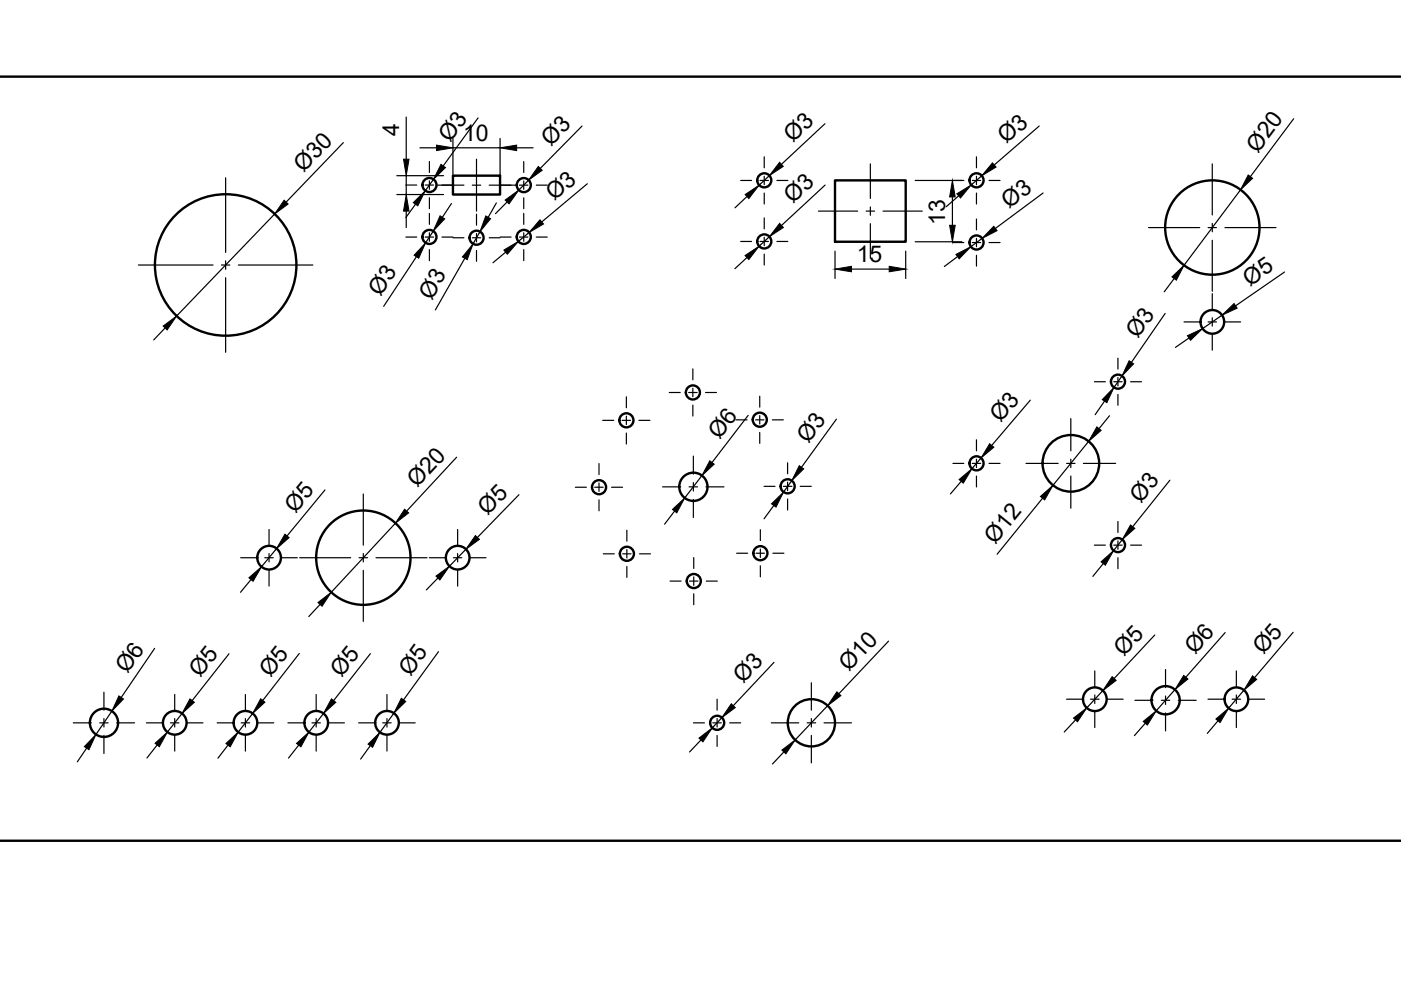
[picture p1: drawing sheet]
<svg xmlns="http://www.w3.org/2000/svg" width="297mm" height="210mm" viewBox="0 0 297 210" stroke-linecap="round" stroke-linejoin="round" font-family="sans-serif">
<defs><g id="words">
<g font-size="4.9">
<text x="84.6" y="28.8" transform="rotate(-90 84.6 28.8)">4</text>
<text x="98.2" y="29.8">10</text>
<text x="95.5" y="30.3" transform="rotate(-54 95.5 30.3)">Ø3</text>
<text x="116.8" y="31.1" transform="rotate(-45 116.8 31.1)">Ø3</text>
<text x="168.1" y="30.4" transform="rotate(-43 168.1 30.4)">Ø3</text>
<text x="213.4" y="30.6" transform="rotate(-41 213.4 30.6)">Ø3</text>
<text x="266.7" y="32.6" transform="rotate(-53 266.7 32.6)">Ø20</text>
<text x="64.3" y="36.7" transform="rotate(-46 64.3 36.7)">Ø30</text>
<text x="117.5" y="42.7" transform="rotate(-40 117.5 42.7)">Ø3</text>
<text x="168.1" y="43.3" transform="rotate(-43 168.1 43.3)">Ø3</text>
<text x="200.4" y="47.6" transform="rotate(-90 200.4 47.6)">13</text>
<text x="213.9" y="44.3" transform="rotate(-37 213.9 44.3)">Ø3</text>
<text x="181.7" y="55.5">15</text>
<text x="80.7" y="63" transform="rotate(-57 80.7 63)">Ø3</text>
<text x="91.5" y="63.8" transform="rotate(-60 91.5 63.8)">Ø3</text>
<text x="265" y="60.8" transform="rotate(-35 265 60.8)">Ø5</text>
<text x="241.3" y="71.9" transform="rotate(-55 241.3 71.9)">Ø3</text>
<text x="212.1" y="89.7" transform="rotate(-50 212.1 89.7)">Ø3</text>
<text x="152.6" y="93.3" transform="rotate(-52 152.6 93.3)">Ø6</text>
<text x="171.4" y="94.2" transform="rotate(-54 171.4 94.2)">Ø3</text>
<text x="88.5" y="103.5" transform="rotate(-47 88.5 103.5)">Ø20</text>
<text x="241.9" y="106.9" transform="rotate(-51 241.9 106.9)">Ø3</text>
<text x="62.7" y="108.9" transform="rotate(-50 62.7 108.9)">Ø5</text>
<text x="103.4" y="109.4" transform="rotate(-46 103.4 109.4)">Ø5</text>
<text x="211" y="115.5" transform="rotate(-51 211 115.5)">Ø12</text>
<text x="27.1" y="143" transform="rotate(-56 27.1 143)">Ø6</text>
<text x="42.4" y="143.8" transform="rotate(-52 42.4 143.8)">Ø5</text>
<text x="57.4" y="143.7" transform="rotate(-52 57.4 143.7)">Ø5</text>
<text x="72.4" y="143.7" transform="rotate(-52 72.4 143.7)">Ø5</text>
<text x="87" y="143.5" transform="rotate(-54 87 143.5)">Ø5</text>
<text x="180" y="142.5" transform="rotate(-47 180 142.5)">Ø10</text>
<text x="238.3" y="139.2" transform="rotate(-47 238.3 139.2)">Ø5</text>
<text x="253.4" y="138.9" transform="rotate(-49 253.4 138.9)">Ø6</text>
<text x="267.9" y="139" transform="rotate(-50 267.9 139)">Ø5</text>
<text x="157.6" y="145" transform="rotate(-47 157.6 145)">Ø3</text>
</g>
</g></defs>
<!-- layer: Visible -->
<g fill="none" stroke="#000" stroke-width=".51">
<path d="M0 16.2h297M96 37.2h10v4h-10zM177 38.2h15v13.1h-15zM0 178.3h297"/>
<circle cx="91" cy="39.2" r="1.49"/>
<circle cx="111.1" cy="39.2" r="1.49"/>
<circle cx="162" cy="38.2" r="1.49"/>
<circle cx="207" cy="38.2" r="1.49"/>
<circle cx="47.8" cy="56.2" r="15"/>
<circle cx="91" cy="50.2" r="1.49"/>
<circle cx="101" cy="50.4" r="1.49"/>
<circle cx="111.1" cy="50.2" r="1.49"/>
<circle cx="162" cy="51.2" r="1.49"/>
<circle cx="207" cy="51.4" r="1.49"/>
<circle cx="257" cy="48.2" r="10"/>
<circle cx="257" cy="68.2" r="2.51"/>
<circle cx="132.8" cy="89.1" r="1.49"/>
<circle cx="146.9" cy="83.2" r="1.49"/>
<circle cx="161.1" cy="89" r="1.49"/>
<circle cx="207" cy="98.2" r="1.49"/>
<circle cx="227" cy="98.2" r="6"/>
<circle cx="237" cy="80.9" r="1.49"/>
<circle cx="57.1" cy="118.2" r="2.51"/>
<circle cx="77" cy="118.2" r="10"/>
<circle cx="97" cy="118.2" r="2.51"/>
<circle cx="127" cy="103.3" r="1.49"/>
<circle cx="132.9" cy="117.4" r="1.49"/>
<circle cx="147" cy="103.2" r="3"/>
<circle cx="161.2" cy="117.3" r="1.49"/>
<circle cx="167" cy="103.1" r="1.49"/>
<circle cx="237" cy="115.6" r="1.49"/>
<circle cx="147.1" cy="123.2" r="1.49"/>
<circle cx="22" cy="153.3" r="3"/>
<circle cx="37.1" cy="153.3" r="2.51"/>
<circle cx="52" cy="153.3" r="2.51"/>
<circle cx="67" cy="153.3" r="2.51"/>
<circle cx="82.1" cy="153.3" r="2.51"/>
<circle cx="152.1" cy="153.3" r="1.49"/>
<circle cx="172" cy="153.3" r="5"/>
<circle cx="232.1" cy="148.3" r="2.51"/>
<circle cx="247.1" cy="148.5" r="3"/>
<circle cx="262.1" cy="148.3" r="2.51"/>
</g>
<!-- layer: Dimensions -->
<g fill="none" stroke="#000" stroke-width=".25">
<path d="M72.8 30.2l-12.1 12.7M84.1 37.2h9.9M86.1 24.8v9M86.1 37.2v4M89 31.3h3.5M91.9 38l-1.8 2.5M96 29.4v9.9M96 31.3h10M101.4 25l-7.4 10.2M106 29.4v9.9M109.5 31.3h3.5M112.1 38.2l-2.1 2.1"/>
<path d="M123.4 26.7l-8.8 9M124.5 39l-9.6 8M163.1 37.2l-2.2 2.1M174.9 26.2l-9.2 8.6M174.9 39.2l-9.2 8.6M194 38.3h9.9M208.2 37.3l-2.3 1.9M220.3 26.7l-9.5 8.3M274.3 25.2l-9.2 12.2M58.2 45.4l-20.8 21.6M84.1 41.2h9.9M86.1 44.8v3.5"/>
<path d="M88.1 43.3l-2.1 2.8M88.3 54.4l-7 10.6M91.9 49l-1.7 2.5M95.7 43.2l-1.9 2.9M98.6 54.8l-6.3 10.9M101.8 49.1l-1.5 2.6M105.2 43l-1.7 3.1M107.2 53.5l-2.7 2.2M107.5 42.8l-2.4 2.5M112.2 49.3l-2.3 1.9M158.4 41.7l-2.6 2.4M158.4 54.6l-2.6 2.4"/>
<path d="M163.1 50.2l-2.2 2M177 53.2v5.8M180.5 57.1h8M192 53.2v5.8M194 51.3h9.9M201.9 41.8v6M203 54.4l-2.8 2.1M203.3 41.5l-2.7 2.3M208.2 50.5l-2.4 1.8M221.1 40.9l-10.1 7.5M248.9 59.1l-2.1 2.8M263 40.3l-12 16"/>
<path d="M272.4 57.7l-10.4 7.1M35 69.5l-2.4 2.6M237.9 79.7l-1.7 2.5M247 66.5l-7.1 10.3M252.1 71.7l-2.9 2M259.1 66.8l-4.1 2.9M96.8 96.9l-10.6 11.5M158.6 88.1l-7.6 10M177.3 88.9l-7.4 10.2M208 97.1l-1.9 2.3M218.4 84.9l-8.1 9.5M230.8 93.6l-7.6 9.3"/>
<path d="M234.2 85l-2 2.9M235.2 88.2l-2.2 2.7M58.6 116.3l-3.2 3.9M68.9 103.9l-8 9.7M83.8 110.9l-13.6 14.7M98.8 116.5l-3.5 3.6M110 104.9l-8.8 9.1M143 108.4l-2.1 2.7M148.8 100.8l-3.6 4.8M164.1 107.2l-2.1 2.8M167.9 101.9l-1.8 2.4M203.8 102.1l-2.3 2.6"/>
<path d="M221 105.6l-9.6 11.9M233.9 119.5l-2.2 2.7M238 114.4l-1.9 2.3M248 101.8l-7.8 9.9M32.8 137.5l-7.1 10.4M48.6 138.6l-7.9 9.9M53.2 122.9l-2.2 2.7M63.5 138.5l-7.8 10M67.9 128.2l-2.4 2.5M78.5 138.6l-7.8 9.9M92.9 122.5l-2.5 2.6M93 138.2l-7.4 10.2"/>
<path d="M188.4 135.9l-10.5 11.2M244.8 134.6l-8.6 9.3M259.8 134.1l-8.4 9.5M274.2 134.1l-8.2 9.6M18.4 158.6l-2 2.9M23.7 150.8l-3.4 4.9M33.3 158l-2.1 2.7M38.6 151.3l-3.1 3.9M48.3 158l-2.1 2.8M53.6 151.3l-3.1 3.9M63.3 158l-2.1 2.7M68.6 151.3l-3.1 3.9"/>
<path d="M78.5 158.1l-2 2.8M83.5 151.2l-2.9 4.1M148.6 156.9l-2.4 2.5M153.1 152.2l-2.1 2.1M164.1 140.4l-8.6 9.2M166.2 159.4l-2.4 2.6M175.5 149.6l-6.9 7.3M228 152.6l-2.4 2.6M233.8 146.4l-3.4 3.7M242.8 153.3l-2.3 2.7M249.1 146.2l-4 4.5M258.2 152.8l-2.2 2.7"/>
<path d="M263.7 146.3l-3.2 3.8"/>
</g>
<g fill="#000" stroke="#000" stroke-width=".21">
<path d="M85.6 33.8h1.1l-.6 3.4zM92.5 30.8l3.5 .5-3.5 .6zM93.5 34.9l.9 .6-2.5 2.5zM106 31.3l3.5-.5v1.1zM114.1 35.3l.9 .8-2.9 2.1zM165.3 34.4l.8 .9-3 1.9zM210.4 34.5l.8 .9-3 1.9zM264.6 37.1l1 .7-2.6 2.5zM60.2 42.5l.9 .8-2.9 2.1zM86.1 41.2l.6 3.6h-1.1zM87.6 43l2.5-2.5-1.5 3.1zM90.2 51.5l-1.4 3.3-1-.7z"/>
<path d="M93.3 45.8l1 .6-2.4 2.6zM100.3 51.7l-1.2 3.3-1.1-.5zM103 45.8l1 .6-2.2 2.7zM106.8 53l3.1-1.8-2.3 2.7zM107.1 42.4l2.9-2.1-2.1 2.9zM114.5 46.6l.7 .9-3 1.8zM158 54.2l2.9-2-2.1 2.8zM158 41.2l2.9-1.9-2.1 2.8zM165.3 47.4l.8 .8-3 2zM177 57.1l3.5-.6v1.1zM188.5 56.5l3.5 .6-3.5 .5zM201.9 38.3l.6 3.5h-1.2z"/>
<path d="M201.3 47.8h1.2l-.6 3.5zM202.7 53.9l3.1-1.6-2.4 2.6zM202.9 41.1l3-1.9-2.3 2.8zM210.7 48l.7 .9-3.2 1.6zM248.5 58.7l2.5-2.4-1.6 3.1zM34.6 69.1l2.8-2.1-2 2.9zM239.4 76.5l.9 .6-2.4 2.6zM251.8 71.2l3.2-1.5-2.6 2.5zM259.1 66.8l2.5-2.4 .7 .9zM150.5 97.7l.9 .7-2.6 2.4zM169.5 98.7l.9 .7-2.5 2.5zM209.8 94.1l.9 .7-2.7 2.3z"/>
<path d="M232.6 90.5l.9 .7-2.7 2.4zM236.2 82.2l-1.5 3.2-1-.7zM60.4 113.3l.9 .7-2.7 2.3zM85.8 108l.8 .7-2.8 2.2zM100.8 113.6l.8 .8-2.8 2.1zM142.6 108l2.6-2.4-1.7 3.1zM163.6 106.8l2.5-2.5-1.6 3.2zM203.3 101.7l2.8-2.3-1.9 3zM220.6 105.3l2.6-2.4-1.7 3.1zM233.4 119.1l2.7-2.4-1.7 3.1zM239.7 111.3l.9 .7-2.6 2.4zM52.8 122.5l2.6-2.3-1.7 3z"/>
<path d="M67.4 127.8l2.8-2.2-1.9 2.9zM92.4 122.1l2.9-2-2 2.9zM20.3 155.7l-1.4 3.3-1-.7zM25.2 147.5l1 .7-2.5 2.6zM32.9 157.6l2.6-2.4-1.7 3.1zM40.3 148.2l.9 .7-2.6 2.4zM47.9 157.6l2.6-2.4-1.7 3.1zM55.3 148.2l.9 .7-2.6 2.4zM62.9 157.6l2.6-2.4-1.7 3.1zM70.3 148.2l.9 .7-2.6 2.4zM78 157.8l2.6-2.5-1.6 3.1zM85.1 148.1l.9 .6-2.5 2.5z"/>
<path d="M148.2 156.5l2.8-2.2-2 3zM155 149.2l.9 .8-2.8 2.2zM165.8 159l2.8-2.1-2 2.9zM177.4 146.7l.9 .8-2.8 2.1zM227.6 152.2l2.8-2.1-1.9 2.9zM235.8 143.5l.8 .8-2.8 2.1zM242.4 153l2.7-2.3-1.8 3zM251 143.2l.9 .8-2.8 2.2zM257.8 152.5l2.7-2.4-1.8 3.1zM265.6 143.3l.8 .8-2.7 2.2z"/>
</g>
<!-- layer: Center Lines -->
<g fill="none" stroke="#000" stroke-width=".25">
<path d="M47.8 37.7v15.8M86 39.2h2.3M90.1 39.2h1.8M91 34.2v2.4M91 38.3v1.8M92.5 39.3h5.9M93.7 39.2h2.3M100.1 39.3h1.8M101 33.8v11M103.7 39.3h5.8M110.1 39.3h1.8M111 34.3v2.3"/>
<path d="M111 38.4v1.7M113.7 39.3h2.3M157 38.3h2.3M161.1 38.3h1.8M162 33.2v2.4M162 37.4v1.8M164.7 38.3h2.3M184.5 34.7v7.4M202 38.3h2.3M206.1 38.3h1.8M207 33.2v2.4M207 37.4v1.8"/>
<path d="M209.7 38.3h2.3M257 34.7v10.9M29.3 56.2h15.9M46.9 56.2h1.8M47.8 55.3v1.8M47.8 58.9v15.8M50.5 56.2h15.8M86 50.3h2.3M90.1 50.3h1.8M91 41.9v2.4M91 45.2v2.4M91 49.4v1.8"/>
<path d="M91 52.9v2.4M93.7 50.3h2.3M96 50.4h2.4M100.1 50.4h1.8M101 45.4v2.3M101 49.5v1.8M101 53.1v2.3M103.7 50.4h2.3M106 50.3h2.4M110.1 50.3h1.8M111 41.9v2.4M111 45.2v2.4"/>
<path d="M111 49.4v1.8M111 52.9v2.4M113.7 50.3h2.3M157 51.2h2.3M161.1 51.2h1.8M162 40.9v2.4M162 46.2v2.3M162 50.3v1.8M162 53.9v2.3M164.7 51.2h2.3M173.5 44.8h8.3M183.6 44.8h1.8"/>
<path d="M184.5 43.9v1.7M184.5 47.4v7.4M187.2 44.8h8.3M202 51.4h2.3M206.1 51.4h1.8M207 40.9v2.4M207 46.4v2.3M207 50.5v1.8M207 54.1v2.3M209.7 51.4h2.3M243.5 48.3h10.9M256.1 48.3h1.8"/>
<path d="M257 47.4v1.7M257 50.9v10.9M259.7 48.3h10.8M146.9 78.2v2.3M237 75.9v2.3M251 68.3h3.4M256.1 68.3h1.8M257 62.3v3.3M257 67.4v1.7M257 70.9v3.3M259.7 68.3h3.3M127 98.3v2.3"/>
<path d="M127.8 89.1h2.3M131.9 89.1h1.8M132.8 84.1v2.4M132.8 88.2v1.8M132.8 91.8v2.3M135.5 89.1h2.3M141.9 83.2h2.3M146 83.2h1.8M146.9 82.3v1.8M146.9 85.9v2.3M147 96.7v3.8M149.6 83.2h2.3"/>
<path d="M156.1 89h2.3M160.2 89h1.8M161.1 84v2.3M161.1 88.1v1.8M161.1 91.7v2.3M163.7 89h2.4M167 98.1v2.3M202 98.2h2.3M206.1 98.2h1.8M207 93.3v2.3M207 97.4v1.7M209.7 98.2h2.3"/>
<path d="M217.5 98.2h6.8M226.1 98.2h1.8M227 88.7v6.9M227 97.4v1.7M229.7 98.2h6.8M232 80.9h2.4M236.1 80.9h1.8M237 80v1.8M237 83.6v2.3M239.7 80.9h2.3M51 118.3h3.4M56.1 118.3h1.8"/>
<path d="M57 112.3v3.3M57 117.4v1.7M59.7 118.3h3.3M63.5 118.3h10.9M76.1 118.3h1.8M77 104.7v10.9M77 117.4v1.7M79.7 118.3h10.8M91 118.3h3.4M96.1 118.3h1.8M97 112.3v3.3M97 117.4v1.7"/>
<path d="M99.7 118.3h3.3M122 103.3h2.3M126.1 103.3h1.8M127 102.4v1.8M127 106v2.3M127.9 117.4h2.3M129.7 103.3h2.3M132 117.4h1.8M132.9 112.4v2.3M132.9 116.5v1.8M135.6 117.4h2.3M140.5 103.2h3.8"/>
<path d="M146.1 103.2h1.8M147 102.3v1.8M147 105.9v3.8M147.1 118.2v2.3M149.7 103.2h3.8M156.2 117.3h2.3M160.3 117.3h1.8M161.2 112.3v2.3M161.2 116.4v1.8M161.2 120v2.3M162 103.1h2.3M163.9 117.3h2.3"/>
<path d="M166.1 103.1h1.8M167 102.2v1.8M167 105.8v2.3M169.7 103.1h2.3M207 100.9v2.3M227 100.9v6.9M232 115.6h2.4M236.1 115.6h1.8M237 110.6v2.3M237 114.7v1.8M237 118.3v2.3M239.7 115.6h2.3"/>
<path d="M57 120.9v3.4M77 120.9v10.9M97 120.9v3.4M132.9 120.1v2.3M142.1 123.2h2.3M146.2 123.2h1.8M147.1 122.3v1.8M147.1 125.9v2.3M149.8 123.2h2.3M15.5 153.3h3.9M21.1 153.3h1.8M22 146.8v3.8"/>
<path d="M22 152.4v1.7M22 155.9v3.9M24.7 153.3h3.8M31 153.3h3.4M36.2 153.3h1.7M37 147.2v3.4M37 152.4v1.7M37 155.9v3.4M39.7 153.3h3.3M46 153.3h3.4M51.1 153.3h1.8M52 147.2v3.4"/>
<path d="M52 152.4v1.7M52 155.9v3.4M54.7 153.3h3.3M61 153.3h3.3M66.1 153.3h1.8M67 147.2v3.4M67 152.4v1.7M67 155.9v3.4M69.7 153.3h3.3M76 153.3h3.4M81.1 153.3h1.8M82 147.2v3.4"/>
<path d="M82 152.4v1.7M82 155.9v3.4M84.7 153.3h3.3M147 153.3h2.4M151.1 153.3h1.8M152 148.2v2.4M152 152.4v1.7M152 155.9v2.4M154.7 153.3h2.3M163.5 153.3h5.9M171.1 153.3h1.8M172 144.8v5.8"/>
<path d="M172 152.4v1.7M172 155.9v5.8M174.7 153.3h5.8M226.1 148.2h3.3M231.2 148.2h1.8M232.1 142.3v3.3M232.1 147.4v1.8M232.1 150.9v3.4M234.8 148.2h3.3M240.6 148.5h3.9M246.2 148.5h1.8M247.1 142v3.8"/>
<path d="M247.1 147.6v1.8M247.1 151.1v3.9M249.8 148.5h3.8M256.1 148.2h3.3M261.2 148.2h1.8M262.1 142.3v3.3M262.1 147.4v1.8M262.1 150.9v3.4M264.8 148.2h3.3"/>
</g>
<use href="#words"/>
</svg>
